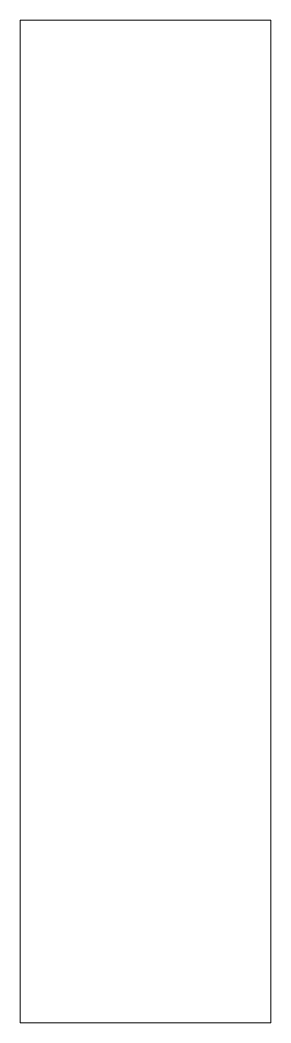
# Model space of a CAD drawing. Header units: centimetres. Extents: x 41.3 to 43.8, y 28.4 to 38.4.
import ezdxf

# ---------------------------------------------------------------- set-up
doc = ezdxf.new("R2010")
doc.units = ezdxf.units.CM
doc.header["$MEASUREMENT"] = 0
doc.layers.add('Capa 1', color=7, linetype='Continuous')

msp = doc.modelspace()

# ---------------------------------------------------------------- linework, layer by layer
at = {"layer": 'Capa 1', "color": 250, "lineweight": 20}
msp.add_lwpolyline([(41.3428, 38.41661), (43.8428, 38.41661), (43.8428, 28.41661), (41.3428, 28.41661), (41.3428, 38.41661)], close=True, dxfattribs=at)

doc.saveas('drawing.dxf')
